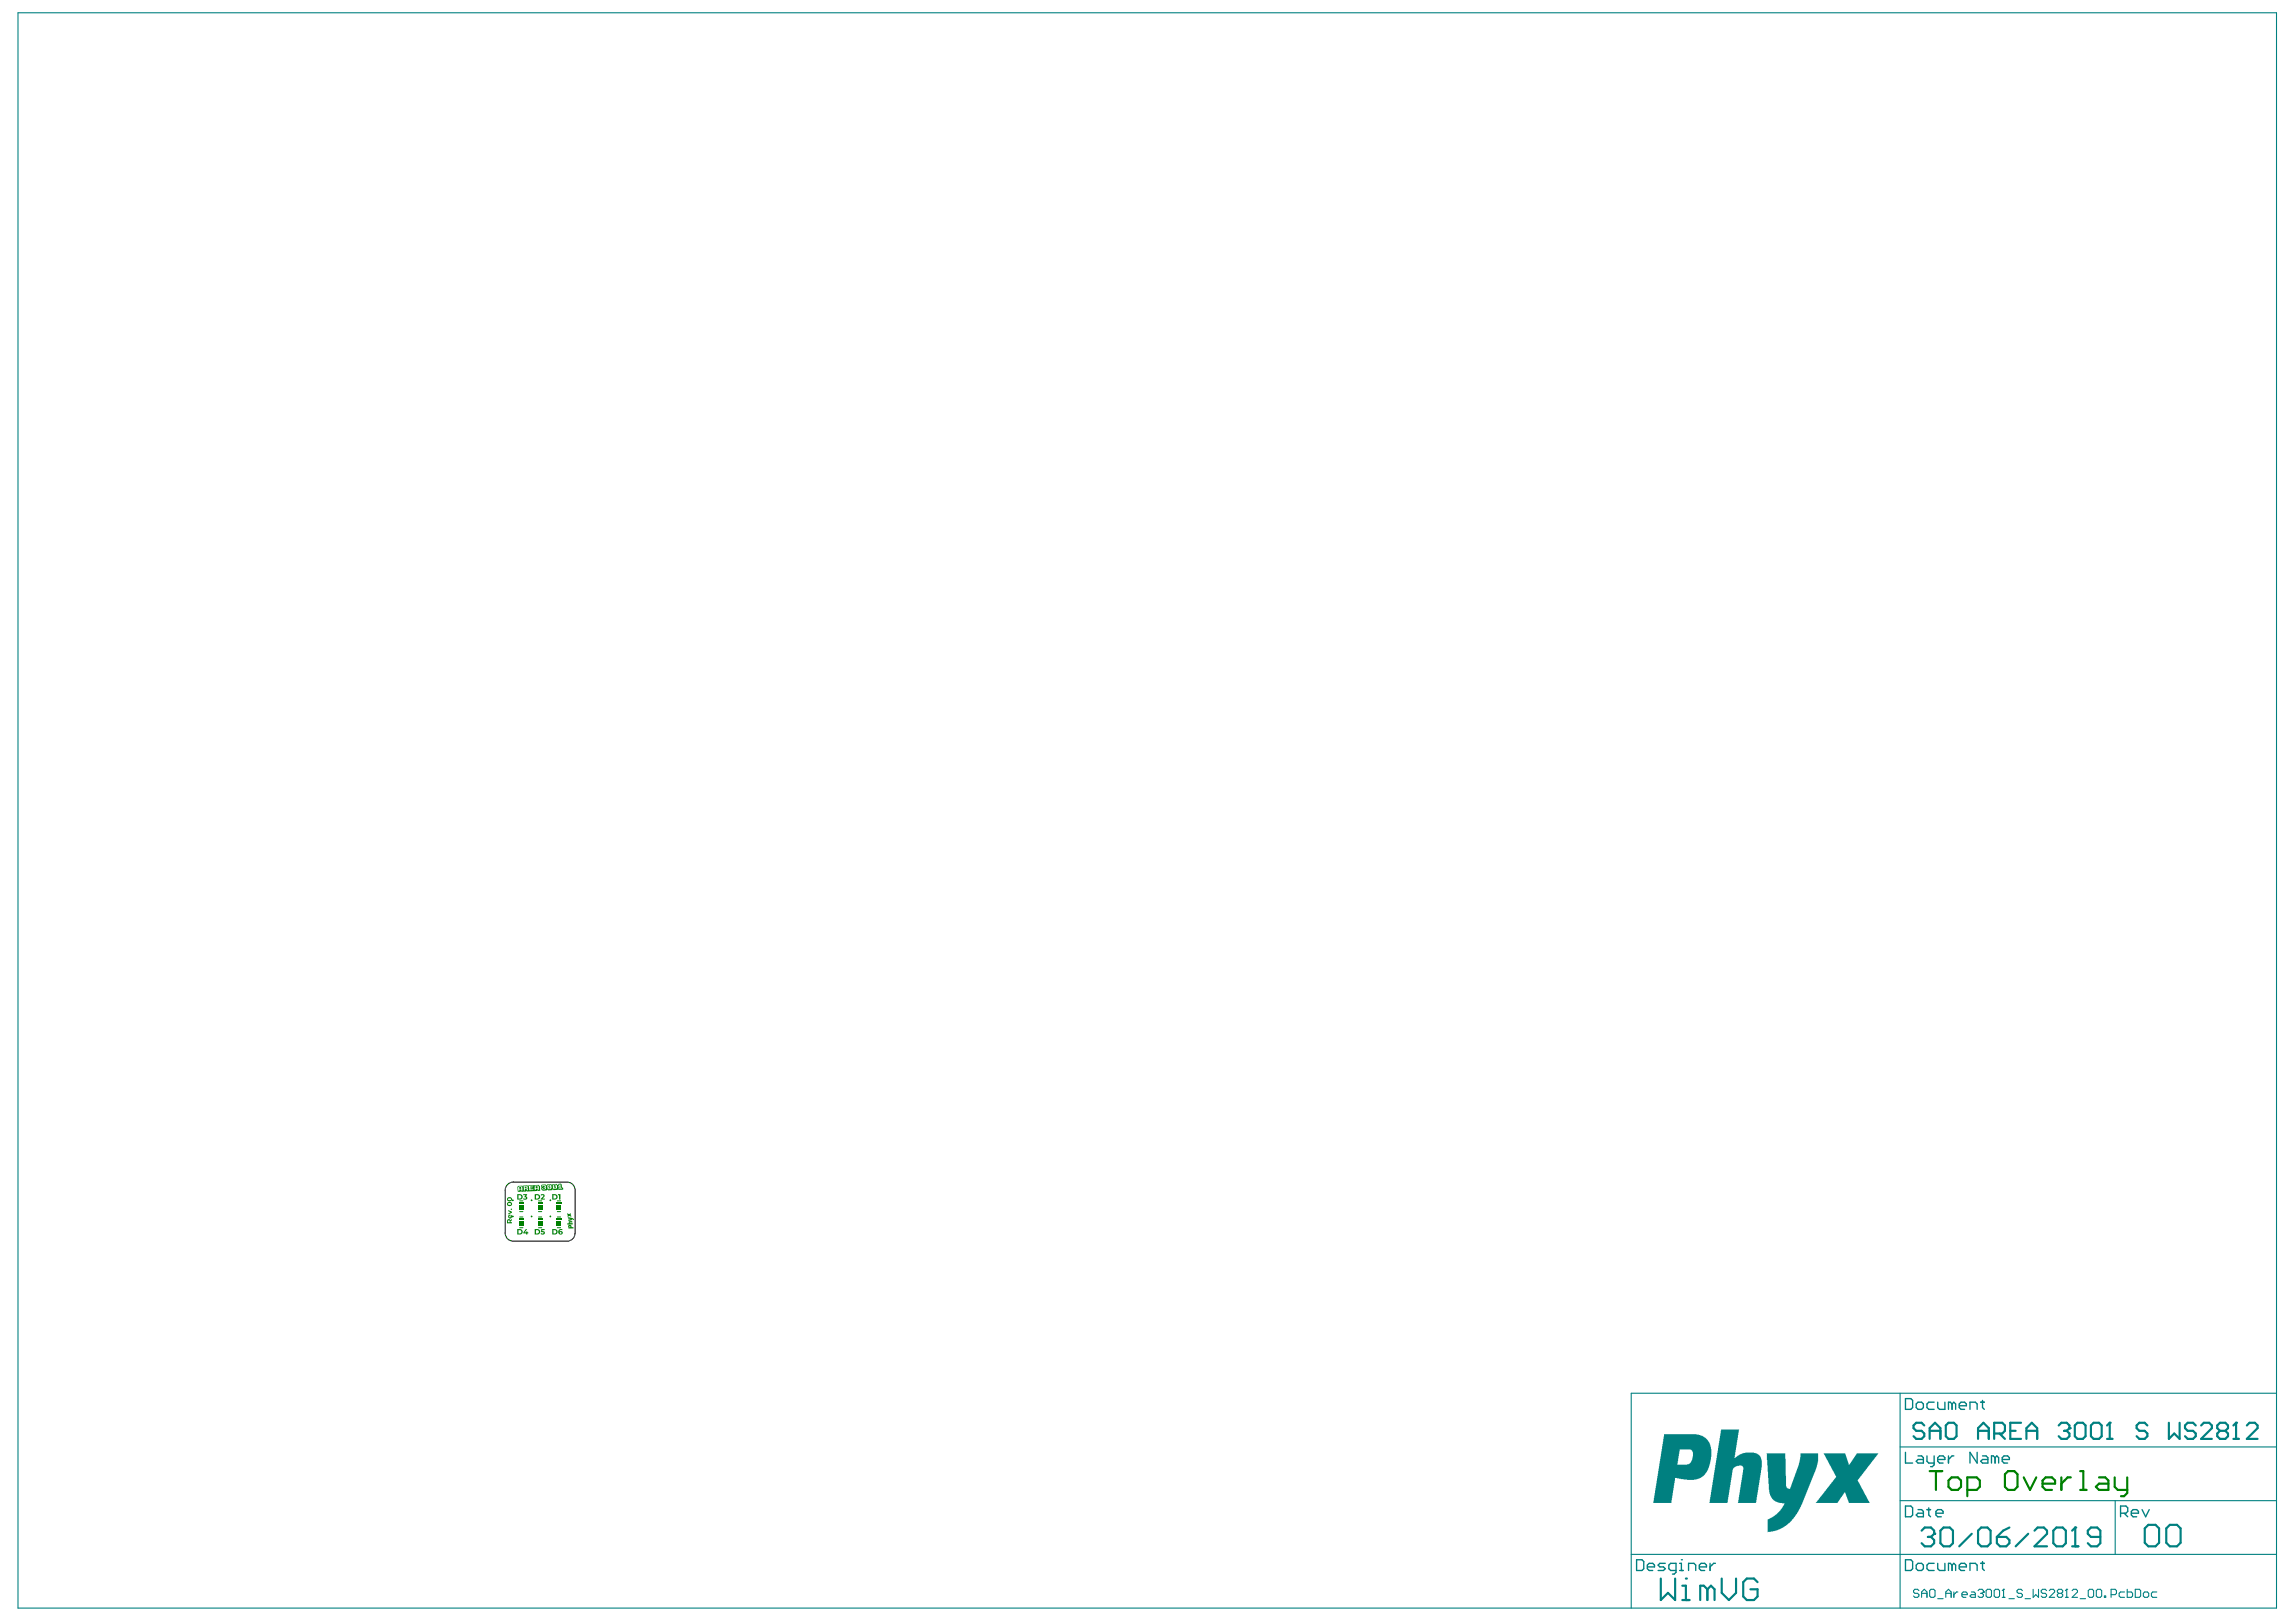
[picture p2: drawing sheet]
<svg xmlns="http://www.w3.org/2000/svg" width="297mm" height="210mm" viewBox="0 0 297 210" stroke-linecap="round" stroke-linejoin="round" font-family="sans-serif">
<g fill="#008080">
<path d="M228.5 188.1h2.5l.1 4.2v.2l.3 .2 .2-.1 1.1-3.1 .2-.9v-.5h2.3v1l-.3 1.3-1.9 4.6-.8 1.3-1 1.1-1 .5-.8 .3-.7 .1v-1.2a.45 .45 0 0 1 .4-.6l.7-.5 .6-.5 .5-1h-.7l-.6-.2-.4-.4-.2-.4-.2-.7z"/>
<path d="M235.9 188.1h2.8l.5 1.4 .2-.1 .8-1.3h2.8l-2.6 3.3a.38 .38 0 0 0 .1 .5l1.4 2.6h-2.7l-.5-1.4h-.1l-.9 1.4h-2.8l2.2-2.8 .2-.3a.34 .34 0 0 0 .1-.5z"/>
<path d="M222.7 185h2.3l-.6 3.7 .7-.5 .7-.2h1.3l.4 .2 .3 .4 .1 .4v.9l-.7 4.6h-2.4l.7-4.1a.58 .58 0 0 0-.1-.7h-.7l-.3 .2a.59 .59 0 0 0-.3 .7l-.6 3.9h-2.4z"/>
<path d="M215.3 185.6h4.2l.8 .3 .6 .5 .4 .7 .1 .4v1.4l-.3 .8-.3 .8-.3 .4-.5 .4-.8 .2h-.9l-1.6-.2-.5 3.2h-2.3zM217.3 187.6l-.3 1.9h1.3l.3-.1 .3-.5 .1-.7a.57 .57 0 0 0-.3-.6z"/>
</g>
<g fill="none" stroke="#008080" stroke-width=".14">
<path d="M2.3 1.7h292.2v206.4h-292.2zM245.8 180.3v27.8M245.8 194.2h48.7M245.8 187.2h48.7M273.6 194.2v7M294.5 180.3h-83.5v27.8M211 201.2h83.5M248.3 205.8l-.2-.1h-.4l-.1 .1v.2l.1 .2h.4l.2 .2v.1l-.2 .2h-.4l-.1-.2M248.6 206.2h.7M248.6 206.7v-.7l.3-.3 .4 .3v.7M249.6 205.8l.2-.1h.4l.1 .1v.7l-.1 .2h-.4l-.2-.2zM250.7 206.9h.7"/>
<path d="M251.7 206.2h.7M251.7 206.7v-.7l.4-.3 .3 .3v.7M252.8 206v.7M253.3 206h-.2l-.3 .4M253.8 206.4h.7v-.2l-.2-.2h-.3l-.2 .2v.3l.2 .2h.3M255 206h.4l.2 .2v.5h-.6l-.1-.2 .1-.1h.6M255.9 205.8l.2-.1h.3l.2 .1v.2M256.3 206.2h.1M256.4 206.2l.2 .2v.1l-.2 .2h-.3l-.2-.2M256.6 206h.1M256.6 206l-.2 .2M256.9 205.8l.2-.1h.4l.1 .1v.7l-.1 .2h-.4l-.2-.2z"/>
<path d="M258 205.8l.2-.1h.3l.2 .1v.7l-.2 .2h-.3l-.2-.2zM259 206.7h.4M259.2 205.7h.1M259.2 205.7v1M259.2 205.7l-.2 .1M259.9 206.9h.7M261.6 205.8l-.1-.1h-.4l-.2 .1v.2l.2 .2h.4l.1 .2v.1l-.1 .2h-.4l-.2-.2M262 206.9h.7M263 205.7v1l.4-.3 .3 .3v-1M264.8 205.8l-.2-.1h-.4l-.1 .1v.2l.1 .2h.4l.2 .2v.1l-.2 .2h-.4l-.1-.2M265.1 205.8l.2-.1h.3l.2 .1v.2l-.7 .7h.7M266.3 206.2l-.1-.2v-.2l.1-.1h.4l.2 .1v.2l-.2 .2"/>
<path d="M266.3 206.2h.4M266.3 206.2l-.1 .2v.1l.1 .2h.4l.2-.2v-.1l-.2-.2M267.2 206.7h.4M267.4 205.7h.1M267.4 205.7v1M267.4 205.7l-.2 .1M268.1 205.8l.1-.1h.4l.2 .1v.2l-.7 .7h.7M269.1 206.9h.7M270.2 205.8l.1-.1h.4l.2 .1v.7l-.2 .2h-.4l-.1-.2zM271.2 205.8l.2-.1h.3l.2 .1v.7l-.2 .2h-.3l-.2-.2zM272.2 206.5h.2v.2h-.2zM273.1 206.4h.5l.2-.2v-.4l-.2-.1h-.5v1"/>
<path d="M274.9 206h-.6l-.1 .2v.3l.1 .2h.6M275.2 205.7v1h.5l.2-.2v-.3l-.2-.2h-.5M276.2 205.7h.6l.1 .1v.7l-.1 .2h-.6zM277.5 206h.3l.2 .2v.3l-.2 .2h-.3l-.2-.2v-.3zM279 206h-.5l-.2 .2v.3l.2 .2h.5"/>
</g>
<g fill="none" stroke="#008080" stroke-width=".18">
<path d="M246.5 194.9h.7l.2 .2v1l-.2 .2h-.7zM246.5 181h.7l.2 .2v1l-.2 .2h-.7zM246.5 187.9v1.4h.9M247.9 181.7l.2-.2h.5l.2 .2v.5l-.2 .2h-.5l-.2-.2zM248.1 195.4h.5l.2 .2v.7h-.7l-.2-.2 .2-.3h.7M248.1 188.4h.5l.2 .2v.7h-.7l-.2-.2 .2-.2h.7M249.3 195.4h.5M249.3 188.4v.7l.2 .2h.7M249.5 195.1v1l.3 .2M250.2 181.5h-.7l-.2 .2v.5l.2 .2h.7M250.2 188.4v1.2l-.2 .2h-.2M250.5 195.8h.9v-.2l-.2-.2h-.5l-.2 .2v.5l.2 .2h.5"/>
<path d="M250.7 188.9h.9v-.3l-.2-.2h-.5l-.2 .2v.5l.2 .2h.5M250.7 181.5v.7l.2 .2h.7v-.9M252.1 188.4v.9M252.5 181.7l-.2-.2h-.2v.9M252.5 181.7l.3-.2 .2 .2v.7M252.5 181.7v.7M252.8 188.4h-.3l-.4 .5M253.5 181.9h.9v-.2l-.2-.2h-.5l-.2 .2v.5l.2 .2h.5M254.9 182.4v-.9h.7l.2 .2v.7M255.8 187.9v1.4l-.9-1.4v1.4M256.3 181.5h.4M256.5 188.4h.4l.3 .2v.7h-.7l-.2-.2 .2-.2h.7"/>
<path d="M256.5 181.2v1l.2 .2M258.1 188.6l-.2-.2h-.3v.9M258.1 188.6v.7M258.1 188.6l.2-.2 .3 .2v.7M259 188.9h1v-.3l-.3-.2h-.4l-.3 .2v.5l.3 .2h.4M274.3 195.8h.7l.3-.2v-.5l-.3-.2h-.7v1.4M274.8 195.8l.5 .5M275.7 195.8h1v-.2l-.3-.2h-.4l-.3 .2v.5l.3 .2h.4M277.1 195.4l.5 .9 .5-.9M211.7 201.8h.7l.3 .3v.9l-.3 .2h-.7zM213.1 202.8h.9v-.3l-.2-.2h-.4l-.3 .2v.5l.3 .2h.4M215.4 202.3h-.7l-.2 .2 .2 .3h.5l.2 .2-.2 .2h-.7"/>
<path d="M216.8 203.2h-.7l-.2-.2v-.5l.2-.2h.7v1.2l-.2 .2h-.2M217.3 203.2h.5M217.3 202.3h.2v.9M217.5 201.8h.1M218.5 203.2v-.9h.6l.3 .2v.7M219.8 202.8h1v-.3l-.3-.2h-.4l-.3 .2v.5l.3 .2h.4M221.2 202.3v.9M221.9 202.3h-.2l-.5 .5M246.5 201.8h.7l.2 .3v.9l-.2 .2h-.7zM247.9 202.5l.2-.2h.5l.2 .2v.5l-.2 .2h-.5l-.2-.2zM250.2 202.3h-.7l-.2 .2v.5l.2 .2h.7M250.7 202.3v.7l.2 .2h.7v-.9"/>
<path d="M252.5 202.5l-.2-.2h-.2v.9M252.5 202.5v.7M252.5 202.5l.3-.2 .2 .2v.7M253.5 202.8h.9v-.3l-.2-.2h-.5l-.2 .2v.5l.2 .2h.5M254.9 203.2v-.9h.7l.2 .2v.7M256.3 202.3h.4M256.5 202.1v.9l.2 .2"/>
</g>
<g fill="none" stroke="#008080" stroke-width=".28">
<path d="M248.6 198.1l.4-.4h.8l.4 .4v.4M248.9 184.5l-.3-.4h-.7l-.3 .4v.3l.3 .4h.7l.3 .3v.4l-.3 .3h-.7l-.3-.3M249.4 198.9h.4M249.6 186.2v-1.4l.7-.7 .7 .7v1.4M249.6 185.2h1.4M249.8 198.9l.4 .4v.4l-.4 .4h-.8l-.4-.4M250.2 198.5h.1M250.2 198.5l-.4 .4M251 198.1l.4-.4h.9l.4 .4v1.6l-.4 .4h-.9l-.4-.4zM251.7 184.5l.4-.4h.7l.3 .4v1.4l-.3 .3h-.7l-.4-.3zM255.1 198.5l-1.6 1.6M255.9 186.2v-1.4l.7-.7 .7 .7v1.4"/>
<path d="M255.9 185.2h1.4M255.9 198.1l.4-.4h.8l.4 .4v1.6l-.4 .4h-.8l-.4-.4zM258 185.5h1l.4-.3v-.7l-.4-.4h-1v2.1M258.3 198.9h1.3l.4 .4v.4l-.4 .4h-.9l-.4-.4zM258.7 185.5l.7 .7M260 197.7l-.9 .4-.8 .8M260.1 185.2h.7M261.5 184.1h-1.4v2.1h1.4M262.2 185.2h1.4M262.2 186.2v-1.4l.7-.7 .7 .7v1.4M262.4 198.5l-1.6 1.6M263.2 198.1l.4-.4h.8l.4 .4v.4l-1.6 1.6h1.6"/>
<path d="M265.6 198.1l.4-.4h.9l.4 .4v1.6l-.4 .4h-.9l-.4-.4zM266.3 184.5l.4-.4h.7l.3 .4v.3M267 185.2h.4M267.4 185.2l.3 .3v.4l-.3 .3h-.7l-.4-.3M267.7 184.8h.1M267.7 184.8l-.3 .4M268.4 184.5l.4-.4h.7l.3 .4v1.4l-.3 .3h-.7l-.4-.3zM268.5 197.7h.1M268.5 197.7v2.4M268.5 197.7l-.4 .4M270.5 184.5l.4-.4h.7l.3 .4v1.4l-.3 .3h-.7l-.4-.3zM271.7 198.9h-1.2l-.4-.4v-.4l.4-.4h.8l.4 .4v1.6l-.4 .4h-.8l-.4-.4"/>
<path d="M272.6 186.2h.7M272.9 184.1h.1M272.9 184.1v2.1M272.9 184.1l-.3 .4M277.5 197.8l.4-.5h1l.4 .5v1.8l-.4 .5h-1l-.4-.5zM277.8 184.5l-.3-.4h-.7l-.4 .4v.3l.4 .4h.7l.3 .3v.4l-.3 .3h-.7l-.4-.3M280.3 197.8l.4-.5h.9l.5 .5v1.8l-.5 .5h-.9l-.4-.5zM280.6 184.1v2.1l.7-.7 .7 .7v-2.1M284.1 184.5l-.4-.4h-.7l-.3 .4v.3l.3 .4h.7l.4 .3v.4l-.4 .3h-.7l-.3-.3M284.8 184.5l.3-.4h.7l.4 .4v.3l-1.4 1.4h1.4M287.2 185.2l-.3-.4v-.3l.3-.4h.7l.3 .4v.3l-.3 .4M287.2 185.2h.7"/>
<path d="M287.2 185.2l-.3 .3v.4l.3 .3h.7l.3-.3v-.4l-.3-.3M288.9 186.2h.7M289.3 184.1h.1M289.3 184.1v2.1M289.3 184.1l-.4 .4M290.7 184.5l.3-.4h.7l.4 .4v.3l-1.4 1.4h1.4M214.9 204.3v2.8l.9-1 .9 1v-2.8M217.6 207.1h1M217.6 205.2h.5v1.9M218.1 204.3h.1M220.9 205.7l-.5-.5h-.4v1.9M220.9 205.7v1.4"/>
<path d="M220.9 205.7l.5-.5 .4 .5v1.4M222.7 204.3v1.8l1 1 .9-1v-1.8M227.4 204.7l-.5-.4h-.9l-.5 .4v1.9l.5 .5h.9l.5-.5v-.9h-.9M268.1 200.1h.8"/>
</g>
<g fill="#008000">
<path d="M73.5 157.5l.6 .1 .2 .3-.3-.1-.1 .1-.3 .1-.1-.2h.3l-.3-.1z"/>
<path d="M73.6 158.1l.4-.1 .1 .2h-.4l.4 .1v.2h-.7v-.2h.3z"/>
<path d="M73.4 157l.2 .1 .2-.1 .1 .2h-.1l.1 .1v.2l-.3-.2-.2 .2v-.2l.1-.1h-.1z"/>
<path d="M73.5 158.6l.4-.1v.3h.3v.2h-.6zM73.7 158.7v.1h.1v-.1z"/>
</g>
<path d="M67.2 158.9h.5M67.2 157.5h.5M67.2 156.8h.5M67.2 155.4h.5M69.7 158.9h.4M69.7 157.5h.4M69.7 156.8h.4M69.7 155.4h.4M72.1 158.9h.4M72.1 157.5h.4M72.1 156.8h.4M72.1 155.4h.4" fill="none" stroke="#008000" stroke-width=".13"/>
<g fill="#008000">
<path d="M67.2 157.7h.1v.1h-.1z" fill-rule="evenodd"/>
<path d="M67.6 157.7h.1v.1h-.1z" fill-rule="evenodd"/>
<path d="M69.6 157.7h.1v.1h-.1z" fill-rule="evenodd"/>
<path d="M69.8 157.7h.1v.1h-.1z" fill-rule="evenodd"/>
<path d="M70 157.7h.2v.1h-.2z" fill-rule="evenodd"/>
<path d="M69.6 156h.6v.6h-.6z" fill-rule="evenodd"/>
<path d="M72 157.7h.2v.1h-.2z" fill-rule="evenodd"/>
<path d="M72.2 157.7h.2v.1h-.2z" fill-rule="evenodd"/>
<path d="M72.5 157.7h.1v.1h-.1z" fill-rule="evenodd"/>
<path d="M72 156h.6v.6h-.6z" fill-rule="evenodd"/>
<path d="M67.2 155.6h.1v.2h-.1z" fill-rule="evenodd"/>
<path d="M67.6 155.6h.1v.2h-.1z" fill-rule="evenodd"/>
<path d="M69.6 158.1h.6v.6h-.6z" fill-rule="evenodd"/>
<path d="M69.6 155.6h.1v.2h-.1z" fill-rule="evenodd"/>
<path d="M69.8 155.6h.1v.2h-.1z" fill-rule="evenodd"/>
<path d="M70 155.6h.2v.2h-.2z" fill-rule="evenodd"/>
<path d="M72 158.1h.6v.6h-.6z" fill-rule="evenodd"/>
<path d="M72 155.6h.2v.2h-.2z" fill-rule="evenodd"/>
<path d="M72.2 155.6h.2v.2h-.2z" fill-rule="evenodd"/>
<path d="M72.5 155.6h.1v.2h-.1z" fill-rule="evenodd"/>
<path d="M67.4 157.7h.1v.1h-.1z" fill-rule="evenodd"/>
<path d="M67.2 156h.5v.6h-.5z" fill-rule="evenodd"/>
<path d="M67.2 158.1h.5v.6h-.5z" fill-rule="evenodd"/>
<path d="M67.4 155.6h.1v.2h-.1z" fill-rule="evenodd"/>
</g>
<g fill="#008000">
<path d="M68 159.1h.2l-.3 .4h.2v-.1h.1v.1h.1l-.1 .3h-.1v-.2h-.4z"/>
<path d="M67.7 154.5h.5l-.2 .3 .2 .1v.2l-.2 .2-.3-.1v-.1h.2a.1 .1 0 0 0 .1 0 .11 .11 0 0 0-.1-.2v-.1l.1-.1h-.3z"/>
<path d="M72.2 154.5h.3v.7h-.2v-.5h-.1z"/>
<path d="M65.8 156.6l.4 .2v.1l-.4 .3v-.2l.3-.1-.3-.2z"/>
<path d="M70 159.1h.5v.1h-.3v.1l.2 .1 .1 .1-.2 .3-.4-.1 .1-.1h.3v-.1h-.3z"/>
<path d="M69.9 154.6l.2-.1 .3 .1v.3l-.2 .2h.3v.1h-.5l.3-.5z"/>
<path d="M67.1 159.2v.4h.3v-.3zM66.9 159.1h.6l.1 .3v.2l-.3 .2h-.4z"/>
<path d="M67.1 154.7v.4h.3v-.3zM66.9 154.5l.6 .1 .1 .2v.3l-.3 .1h-.4z"/>
<path d="M71.6 159.2v.4h.3l.1-.1-.1-.3zM71.4 159.1h.6l.1 .3v.2l-.3 .2h-.4z"/>
<path d="M72.3 159.2l.2-.1h.3l-.1 .1h-.2l-.1 .1v.1l.2-.1 .2 .1v.2l-.1 .1-.2 .1-.2-.1zM72.4 159.6a.12 .12 0 0 0 .2 0 .12 .12 0 0 0-.2 0z"/>
<path d="M71.6 154.7v.4h.3l.1-.1-.1-.3zM71.4 154.5h.5l.2 .2v.2l-.1 .3h-.6z"/>
<path d="M65.7 158v.2h.2v-.3zM65.6 157.9l.3-.1 .1 .1 .2-.1v.1l-.1 .1v.2h.1v.1h-.6z"/>
<path d="M65.9 157.4v.1v-.2zM65.8 157.3l.2-.1 .1 .3 .1-.3v.2v.2l-.1 .1h-.3l-.1-.2z"/>
<path d="M65.7 155.7l.1 .2 .3-.1-.1-.1zM65.6 155.8a.31 .31 0 0 1 .6 0 .31 .31 0 0 1-.6 0z"/>
<path d="M65.7 155.1l.1 .2 .3-.1-.1-.1zM65.6 155.2a.31 .31 0 0 1 .6 0 .31 .31 0 0 1-.6 0z"/>
<path d="M69.3 159.2v.4h.3l.1-.3-.1-.1zM69.2 159.1h.5l.2 .3-.1 .2-.2 .2h-.4z"/>
<path d="M69.3 154.7v.4h.3l.1-.1v-.3zM69.2 154.5h.4l.2 .2 .1 .2-.1 .3h-.6z"/>
<path d="M67.2 153.6h.2v.2l-.2 .1zM67.1 153.5l-.1 .6h.2v-.2h.2v.2h.2v-.5zM67 153.5l.6-.1v.1a.39 .39 0 0 1 .1 .6l.1 .1h-.4h-.3l-.1-.3z"/>
<path d="M67.9 153.6h.2v.1h-.2zM67.7 153.5v.6h.2v-.3h.2l.1 .2h.1v-.2h-.1l.1-.2zM67.6 153.4h.7v.1a.39 .39 0 0 1 .2 .5v.2l-.4-.1v.1h-.3l-.1-.1z"/>
<path d="M68.4 153.5l.1 .5h.5v-.1h-.4v-.1h.3v-.1h-.3v-.2h.4zM68.3 153.4h.8v.4l.1 .3-.7 .1-.1-.1z"/>
<path d="M69.3 153.5h.2l.1 .2h-.3zM69.1 153.5l.1 .5h.1v-.2h.3v.2h.1v-.5l-.1-.1zM69.1 153.4l.6-.1v.1a.43 .43 0 0 1 .2 .5v.2h-.3v-.1l-.1 .1h-.3h-.1z"/>
<path d="M70.2 153.4l-.1 .1h.4v.1l-.2 .1h.2v.1l-.2 .1v-.1l-.2 .1h.5v-.5zM70.1 153.3h.5v.1a.39 .39 0 0 1 .2 .5l-.1 .2h-.5v-.1a.22 .22 0 0 1-.2-.1 .22 .22 0 0 1 .1-.3l-.1-.1z"/>
<path d="M71 153.6h.1zM70.9 153.4h.3l-.1 .2h.1v.2h-.2v-.2h-.1zM70.9 153.3l-.1 .5 .5 .1v-.5zM70.7 153.3l.6-.1v.1a.39 .39 0 0 1 .2 .6l-.1 .1-.5 .1v-.1a.41 .41 0 0 1-.2-.6z"/>
<path d="M71.7 153.5l.1 .1zM71.7 153.4h.2l-.1 .1h.1v.3h-.2v-.2zM71.5 153.4v.4l.1 .1 .4-.1h.1l-.1-.4v-.1zM71.4 153.3l.6-.1v.1a.43 .43 0 0 1 .2 .5l-.1 .2h-.5v-.1a.53 .53 0 0 1-.2-.6z"/>
<path d="M72.3 153.3a.28 .28 0 0 1-.1 .5h.5v-.1h-.2v-.4zM72.3 153.2h.3l.1 .1a.35 .35 0 0 0 .2 .4v.2l-.7 .1v-.1h-.1v-.2h.2v-.2h-.1z"/>
<circle cx="66.2" cy="156.5" r=".08"/>
</g>
<g fill="none" stroke="#008000" stroke-width=".28">
<path d="M249.6 190.4h1.7M250.5 190.4v2.4M252.1 191.6l.4-.4h.8l.4 .4v.8l-.4 .4h-.8l-.4-.4zM254.5 192.8h1.2l.4-.4v-.8l-.4-.4h-1.2v2.4M259.4 190.8l.4-.4h.8l.4 .4v1.6l-.4 .4h-.8l-.4-.4zM261.8 191.2l.8 1.6 .8-1.6M264.2 192h1.7v-.4l-.4-.4h-.8l-.5 .4v.8l.5 .4h.8M266.7 191.2v1.6M267.9 191.2h-.4l-.8 .8M269.1 190.4h.4v2.4M269.1 192.8h.8M271.6 191.2h.8l.4 .4v1.2h-1.2l-.5-.4 .5-.4h1.2"/>
<path d="M273.6 191.2v1.2l.4 .4h1.2M275.2 191.2v2l-.4 .4h-.4"/>
</g>
<g fill="none" stroke="#008000" stroke-width=".18">
<circle cx="66.3" cy="155.3" r=".02"/>
<circle cx="66.3" cy="157.4" r=".02"/>
<circle cx="68.8" cy="155.3" r=".02"/>
<circle cx="68.8" cy="157.4" r=".02"/>
<circle cx="71.2" cy="155.3" r=".02"/>
<circle cx="71.2" cy="157.4" r=".02"/>
</g>
<path d="M65.6 153.4l.5-.4h.3h7a1.04 1.04 0 0 1 1 1v5.6a1.04 1.04 0 0 1-1 1h-7a1.04 1.04 0 0 1-1-1v-5.6z" fill="none" stroke="#000" stroke-width=".13"/>
</svg>
